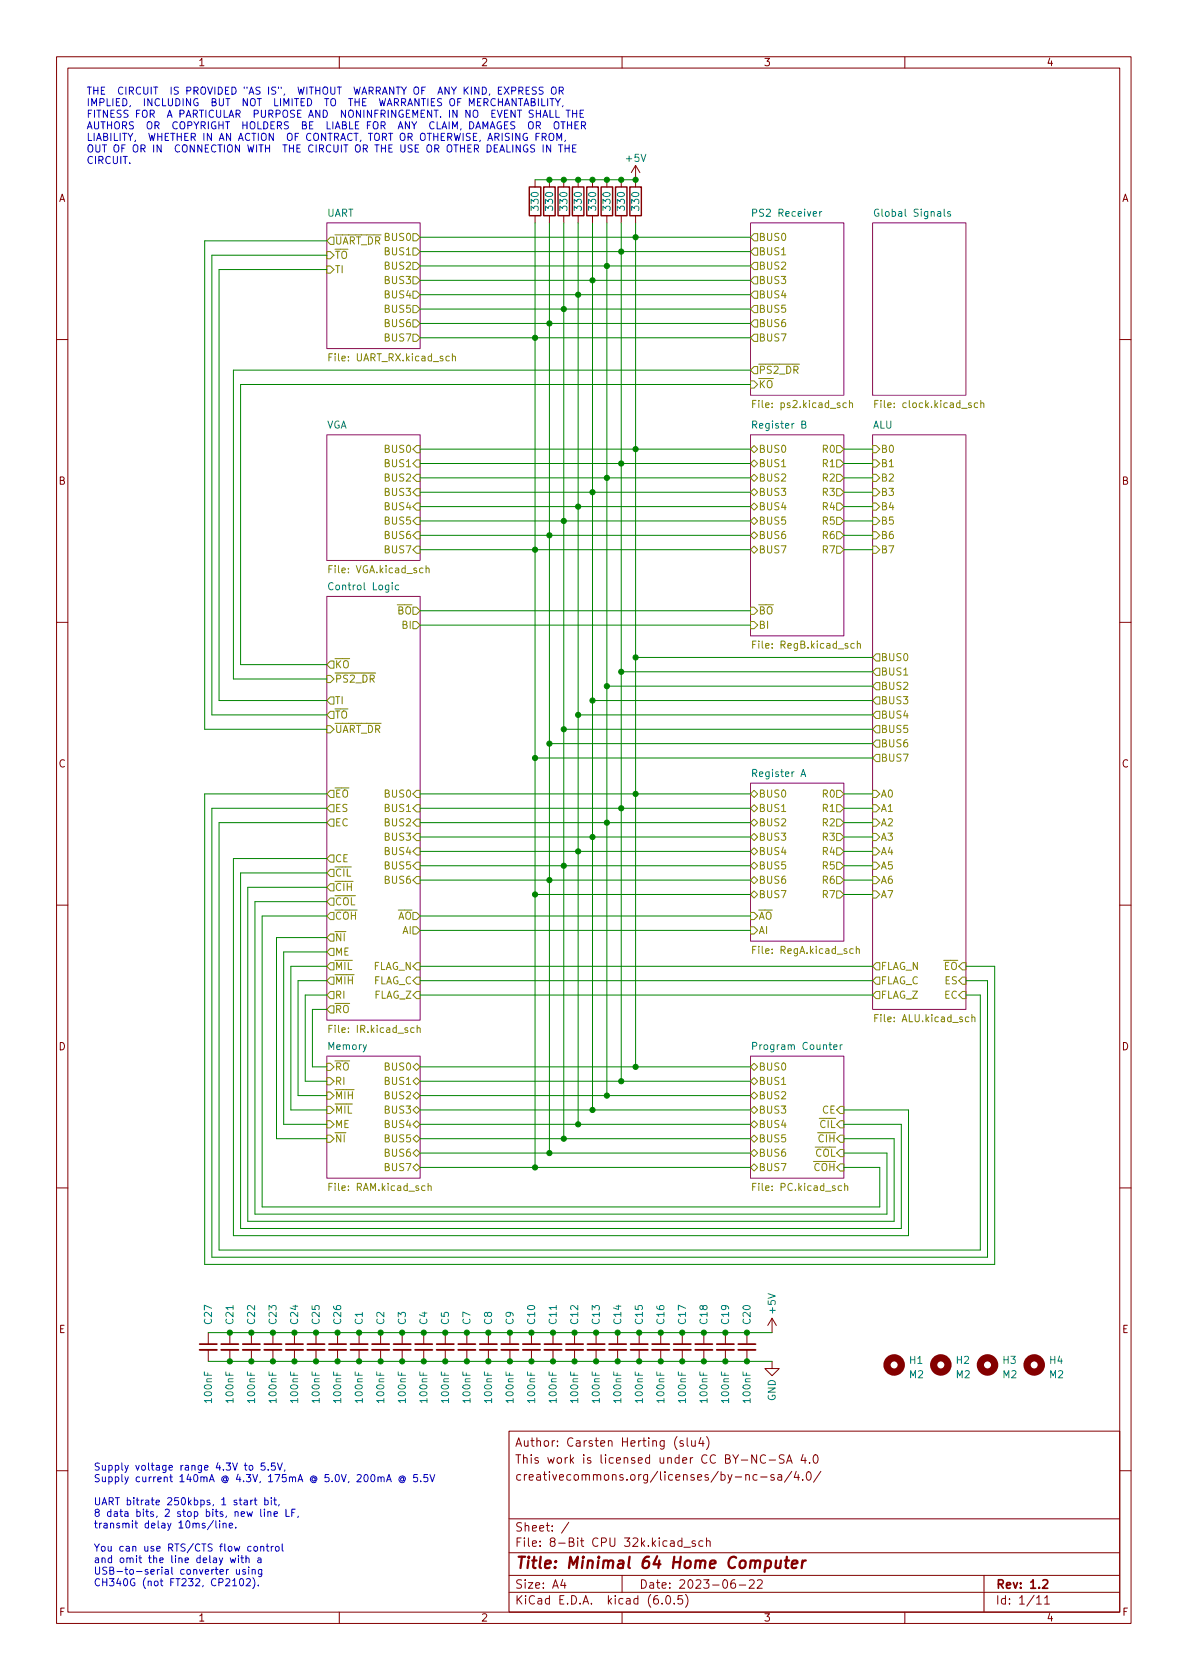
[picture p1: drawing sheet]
<svg xmlns="http://www.w3.org/2000/svg" width="210mm" height="297mm" viewBox="0 0 210 297" stroke-linecap="round" stroke-linejoin="round" font-family="sans-serif">
<defs><g id="words">
<text font-size="2.8" fill="#840000" x="91" y="277.3">Title: Minimal 64 Home Computer</text>
<g font-size="2.1" fill="#840000">
<text x="91" y="255.8">Author: Carsten Herting (slu4)</text>
<text x="91" y="261.8">creativecommons.org/licenses/by-nc-sa/4.0/</text>
<text x="91" y="258.8">This work is licensed under CC BY-NC-SA 4.0</text>
<text x="91" y="273.5">File: 8-Bit CPU 32k.kicad_sch</text>
<text x="91" y="270.8">Sheet: /</text>
<text x="91" y="280.9">Size: A4</text>
<text x="113" y="280.9">Date: 2023-06-22</text>
<text x="176" y="280.9">Rev: 1.2</text>
<text x="91" y="283.7">KiCad E.D.A. kicad (6.0.5)</text>
<text x="176" y="283.7">Id: 1/11</text>
</g>
<g font-size="1.8" fill="#840000">
<text x="35" y="11.7">1</text>
<text x="85" y="11.7">2</text>
<text x="135" y="11.7">3</text>
<text x="185" y="11.7">4</text>
<text x="10.3" y="35.7">A</text>
<text x="198.4" y="35.7">A</text>
<text x="10.3" y="85.7">B</text>
<text x="198.4" y="85.7">B</text>
<text x="10.3" y="135.7">C</text>
<text x="198.4" y="135.7">C</text>
<text x="10.3" y="185.7">D</text>
<text x="198.4" y="185.7">D</text>
<text x="10.4" y="235.7">E</text>
<text x="198.4" y="235.7">E</text>
<text x="10.4" y="285.7">F</text>
<text x="35" y="286.7">1</text>
<text x="85" y="286.7">2</text>
<text x="135" y="286.7">3</text>
<text x="185" y="286.7">4</text>
<text x="198.5" y="285.7">F</text>
</g>
<g font-size="1.8" fill="#0000c2">
<text x="15.2" y="16.7">THE CIRCUIT IS PROVIDED &quot;AS IS&quot;, WITHOUT WARRANTY OF ANY KIND, EXPRESS OR</text>
<text x="15.2" y="18.8">IMPLIED, INCLUDING BUT NOT LIMITED TO THE WARRANTIES OF MERCHANTABILITY,</text>
<text x="15.2" y="20.8">FITNESS FOR A PARTICULAR PURPOSE AND NONINFRINGEMENT. IN NO EVENT SHALL THE</text>
<text x="15.2" y="22.9">AUTHORS OR COPYRIGHT HOLDERS BE LIABLE FOR ANY CLAIM, DAMAGES OR OTHER</text>
<text x="15.2" y="24.9">LIABILITY, WHETHER IN AN ACTION OF CONTRACT, TORT OR OTHERWISE, ARISING FROM,</text>
<text x="15.2" y="26.9">OUT OF OR IN CONNECTION WITH THE CIRCUIT OR THE USE OR OTHER DEALINGS IN THE</text>
<text x="15.2" y="29">CIRCUIT.</text>
<text x="16.5" y="260">Supply voltage range 4.3V to 5.5V,</text>
<text x="16.5" y="262">Supply current 140mA @ 4.3V, 175mA @ 5.0V, 200mA @ 5.5V</text>
<text x="16.5" y="266.1">UART bitrate 250kbps, 1 start bit,</text>
<text x="16.5" y="268.2">8 data bits, 2 stop bits, new line LF,</text>
<text x="16.5" y="270.2">transmit delay 10ms/line.</text>
<text x="16.5" y="274.3">You can use RTS/CTS flow control</text>
<text x="16.5" y="276.4">and omit the line delay with a</text>
<text x="16.5" y="278.4">USB-to-serial converter using</text>
<text x="16.5" y="280.4">CH340G (not FT232, CP2102).</text>
</g>
<g font-size="1.8" fill="#008484">
<text x="110.8" y="28.6">+5V</text>
<text x="57.7" y="38.3">UART</text>
<text x="95.2" y="37.1" transform="rotate(-90 95.2 37.1)">330</text>
<text x="97.8" y="37.1" transform="rotate(-90 97.8 37.1)">330</text>
<text x="100.3" y="37.1" transform="rotate(-90 100.3 37.1)">330</text>
<text x="102.9" y="37.1" transform="rotate(-90 102.9 37.1)">330</text>
<text x="105.4" y="37.1" transform="rotate(-90 105.4 37.1)">330</text>
<text x="107.9" y="37.1" transform="rotate(-90 107.9 37.1)">330</text>
<text x="110.5" y="37.1" transform="rotate(-90 110.5 37.1)">330</text>
<text x="113" y="37.1" transform="rotate(-90 113 37.1)">330</text>
<text x="133.5" y="38.3">PS2 Receiver</text>
<text x="155.2" y="38.3">Global Signals</text>
<text x="57.7" y="75.8">VGA</text>
<text x="133.4" y="75.8">Register B</text>
<text x="154.3" y="75.8">ALU</text>
<text x="58.6" y="104.3">Control Logic</text>
<text x="133.3" y="137.4">Register A</text>
<text x="58" y="185.6">Memory</text>
<text x="133.7" y="185.6">Program Counter</text>
<text x="137.2" y="232.1" transform="rotate(-90 137.2 232.1)">+5V</text>
<text x="37.5" y="234" transform="rotate(-90 37.5 234)">C27</text>
<text x="41.3" y="234" transform="rotate(-90 41.3 234)">C21</text>
<text x="45.1" y="234" transform="rotate(-90 45.1 234)">C22</text>
<text x="48.9" y="234" transform="rotate(-90 48.9 234)">C23</text>
<text x="52.7" y="234" transform="rotate(-90 52.7 234)">C24</text>
<text x="56.5" y="234" transform="rotate(-90 56.5 234)">C25</text>
<text x="60.3" y="234" transform="rotate(-90 60.3 234)">C26</text>
<text x="64.1" y="234.2" transform="rotate(-90 64.1 234.2)">C1</text>
<text x="67.9" y="234.2" transform="rotate(-90 67.9 234.2)">C2</text>
<text x="71.8" y="234.2" transform="rotate(-90 71.8 234.2)">C3</text>
<text x="75.6" y="234.2" transform="rotate(-90 75.6 234.2)">C4</text>
<text x="79.4" y="234.2" transform="rotate(-90 79.4 234.2)">C5</text>
<text x="83.2" y="234.2" transform="rotate(-90 83.2 234.2)">C7</text>
<text x="87" y="234.2" transform="rotate(-90 87 234.2)">C8</text>
<text x="90.8" y="234.2" transform="rotate(-90 90.8 234.2)">C9</text>
<text x="94.6" y="234" transform="rotate(-90 94.6 234)">C10</text>
<text x="98.4" y="234" transform="rotate(-90 98.4 234)">C11</text>
<text x="102.2" y="234" transform="rotate(-90 102.2 234)">C12</text>
<text x="106" y="234" transform="rotate(-90 106 234)">C13</text>
<text x="109.9" y="234" transform="rotate(-90 109.9 234)">C14</text>
<text x="113.7" y="234" transform="rotate(-90 113.7 234)">C15</text>
<text x="117.5" y="234" transform="rotate(-90 117.5 234)">C16</text>
<text x="121.3" y="234" transform="rotate(-90 121.3 234)">C17</text>
<text x="125.1" y="234" transform="rotate(-90 125.1 234)">C18</text>
<text x="128.9" y="234" transform="rotate(-90 128.9 234)">C19</text>
<text x="132.7" y="234" transform="rotate(-90 132.7 234)">C20</text>
<text x="160.8" y="243.7">M2</text>
<text x="160.9" y="241.1">H1</text>
<text x="169.1" y="243.7">M2</text>
<text x="169.1" y="241.1">H2</text>
<text x="177.3" y="243.7">M2</text>
<text x="177.4" y="241.1">H3</text>
<text x="185.6" y="243.7">M2</text>
<text x="185.6" y="241.1">H4</text>
<text x="37.5" y="247.9" transform="rotate(-90 37.5 247.9)">100nF</text>
<text x="41.3" y="247.9" transform="rotate(-90 41.3 247.9)">100nF</text>
<text x="45.1" y="247.9" transform="rotate(-90 45.1 247.9)">100nF</text>
<text x="48.9" y="247.9" transform="rotate(-90 48.9 247.9)">100nF</text>
<text x="52.7" y="247.9" transform="rotate(-90 52.7 247.9)">100nF</text>
<text x="56.5" y="247.9" transform="rotate(-90 56.5 247.9)">100nF</text>
<text x="60.3" y="247.9" transform="rotate(-90 60.3 247.9)">100nF</text>
<text x="64.1" y="247.9" transform="rotate(-90 64.1 247.9)">100nF</text>
<text x="67.9" y="247.9" transform="rotate(-90 67.9 247.9)">100nF</text>
<text x="71.8" y="247.9" transform="rotate(-90 71.8 247.9)">100nF</text>
<text x="75.6" y="247.9" transform="rotate(-90 75.6 247.9)">100nF</text>
<text x="79.4" y="247.9" transform="rotate(-90 79.4 247.9)">100nF</text>
<text x="83.2" y="247.9" transform="rotate(-90 83.2 247.9)">100nF</text>
<text x="87" y="247.9" transform="rotate(-90 87 247.9)">100nF</text>
<text x="90.8" y="247.9" transform="rotate(-90 90.8 247.9)">100nF</text>
<text x="94.6" y="247.9" transform="rotate(-90 94.6 247.9)">100nF</text>
<text x="98.4" y="247.9" transform="rotate(-90 98.4 247.9)">100nF</text>
<text x="102.2" y="247.9" transform="rotate(-90 102.2 247.9)">100nF</text>
<text x="106" y="247.9" transform="rotate(-90 106 247.9)">100nF</text>
<text x="109.9" y="247.9" transform="rotate(-90 109.9 247.9)">100nF</text>
<text x="113.7" y="247.9" transform="rotate(-90 113.7 247.9)">100nF</text>
<text x="117.5" y="247.9" transform="rotate(-90 117.5 247.9)">100nF</text>
<text x="121.3" y="247.9" transform="rotate(-90 121.3 247.9)">100nF</text>
<text x="125.1" y="247.9" transform="rotate(-90 125.1 247.9)">100nF</text>
<text x="128.9" y="247.9" transform="rotate(-90 128.9 247.9)">100nF</text>
<text x="132.7" y="247.9" transform="rotate(-90 132.7 247.9)">100nF</text>
<text x="137.2" y="247.7" transform="rotate(-90 137.2 247.7)">GND</text>
</g>
<g font-size="1.8" fill="#848400">
<text x="59.2" y="45.8">~{TO}</text>
<text x="59.2" y="43.2">~{UART_DR}</text>
<text x="68.2" y="42.6">BUS0</text>
<text x="68.2" y="45.1">BUS1</text>
<text x="68.2" y="47.7">BUS2</text>
<text x="134.1" y="42.6">BUS0</text>
<text x="134.1" y="45.1">BUS1</text>
<text x="134.1" y="47.7">BUS2</text>
<text x="59.2" y="48.3">TI</text>
<text x="68.2" y="50.2">BUS3</text>
<text x="68.2" y="52.7">BUS4</text>
<text x="134.1" y="50.2">BUS3</text>
<text x="134.1" y="52.7">BUS4</text>
<text x="68.2" y="55.3">BUS5</text>
<text x="68.2" y="57.8">BUS6</text>
<text x="134.1" y="55.3">BUS5</text>
<text x="134.1" y="57.8">BUS6</text>
<text x="58.6" y="63.9">File: UART_RX.kicad_sch</text>
<text x="68.2" y="60.4">BUS7</text>
<text x="134.1" y="60.4">BUS7</text>
<text x="134.1" y="68.6">~{KO}</text>
<text x="134.1" y="66.1">~{PS2_DR}</text>
<text x="133.8" y="72.1">File: ps2.kicad_sch</text>
<text x="155.5" y="72.1">File: clock.kicad_sch</text>
<text x="68.2" y="80">BUS0</text>
<text x="68.2" y="82.6">BUS1</text>
<text x="134.1" y="80">BUS0</text>
<text x="134.1" y="82.6">BUS1</text>
<text x="145.6" y="80">R0</text>
<text x="145.6" y="82.6">R1</text>
<text x="155.7" y="80">B0</text>
<text x="155.7" y="82.6">B1</text>
<text x="68.2" y="85.1">BUS2</text>
<text x="68.2" y="87.7">BUS3</text>
<text x="134.1" y="85.1">BUS2</text>
<text x="134.1" y="87.7">BUS3</text>
<text x="145.6" y="85.1">R2</text>
<text x="145.6" y="87.7">R3</text>
<text x="155.7" y="85.1">B2</text>
<text x="155.7" y="87.7">B3</text>
<text x="68.2" y="90.2">BUS4</text>
<text x="68.2" y="92.7">BUS5</text>
<text x="68.2" y="95.3">BUS6</text>
<text x="134.1" y="90.2">BUS4</text>
<text x="134.1" y="92.7">BUS5</text>
<text x="134.1" y="95.3">BUS6</text>
<text x="145.6" y="90.2">R4</text>
<text x="145.6" y="92.7">R5</text>
<text x="145.6" y="95.3">R6</text>
<text x="155.7" y="90.2">B4</text>
<text x="155.7" y="92.7">B5</text>
<text x="155.7" y="95.3">B6</text>
<text x="58.5" y="101.3">File: VGA.kicad_sch</text>
<text x="68.2" y="97.8">BUS7</text>
<text x="134.1" y="97.8">BUS7</text>
<text x="145.6" y="97.8">R7</text>
<text x="155.7" y="97.8">B7</text>
<text x="68.9" y="108.6">~{BO}</text>
<text x="71.2" y="111.2">BI</text>
<text x="134.1" y="111.2">BI</text>
<text x="134.1" y="108.6">~{BO}</text>
<text x="59.2" y="118.1">~{KO}</text>
<text x="133.7" y="114.7">File: RegB.kicad_sch</text>
<text x="155.7" y="116.9">BUS0</text>
<text x="155.7" y="119.4">BUS1</text>
<text x="59.2" y="124.5">TI</text>
<text x="59.2" y="120.7">~{PS2_DR}</text>
<text x="155.7" y="122">BUS2</text>
<text x="155.7" y="124.5">BUS3</text>
<text x="59.2" y="127">~{TO}</text>
<text x="59.2" y="129.6">~{UART_DR}</text>
<text x="155.7" y="127">BUS4</text>
<text x="155.7" y="129.6">BUS5</text>
<text x="155.7" y="132.1">BUS6</text>
<text x="155.7" y="134.7">BUS7</text>
<text x="59.2" y="141">~{EO}</text>
<text x="59.2" y="143.5">ES</text>
<text x="68.2" y="141">BUS0</text>
<text x="68.2" y="143.5">BUS1</text>
<text x="134.1" y="141">BUS0</text>
<text x="134.1" y="143.5">BUS1</text>
<text x="145.6" y="141">R0</text>
<text x="145.6" y="143.5">R1</text>
<text x="155.7" y="141">A0</text>
<text x="155.7" y="143.5">A1</text>
<text x="59.2" y="146.1">EC</text>
<text x="68.2" y="146.1">BUS2</text>
<text x="68.2" y="148.6">BUS3</text>
<text x="134.1" y="146.1">BUS2</text>
<text x="134.1" y="148.6">BUS3</text>
<text x="145.6" y="146.1">R2</text>
<text x="145.6" y="148.6">R3</text>
<text x="155.7" y="146.1">A2</text>
<text x="155.7" y="148.6">A3</text>
<text x="59.2" y="155">~{CIL}</text>
<text x="59.2" y="152.4">CE</text>
<text x="68.2" y="151.2">BUS4</text>
<text x="68.2" y="153.7">BUS5</text>
<text x="134.1" y="151.2">BUS4</text>
<text x="134.1" y="153.7">BUS5</text>
<text x="145.6" y="151.2">R4</text>
<text x="145.6" y="153.7">R5</text>
<text x="155.7" y="151.2">A4</text>
<text x="155.7" y="153.7">A5</text>
<text x="59.2" y="160.1">~{COL}</text>
<text x="59.2" y="157.5">~{CIH}</text>
<text x="68.2" y="156.2">BUS6</text>
<text x="134.1" y="156.2">BUS6</text>
<text x="134.1" y="158.8">BUS7</text>
<text x="145.6" y="156.2">R6</text>
<text x="145.6" y="158.8">R7</text>
<text x="155.7" y="156.2">A6</text>
<text x="155.7" y="158.8">A7</text>
<text x="59.2" y="166.4">~{NI}</text>
<text x="59.2" y="162.6">~{COH}</text>
<text x="68.9" y="162.6">~{AO}</text>
<text x="71.2" y="165.1">AI</text>
<text x="134.1" y="165.1">AI</text>
<text x="134.1" y="162.6">~{AO}</text>
<text x="59.2" y="171.5">~{MIL}</text>
<text x="59.2" y="168.9">ME</text>
<text x="65.8" y="171.5">FLAG_N</text>
<text x="133.6" y="168.6">File: RegA.kicad_sch</text>
<text x="155.7" y="171.5">FLAG_N</text>
<text x="165.5" y="171.5">~{EO}</text>
<text x="59.2" y="179.1">~{RO}</text>
<text x="59.2" y="174">~{MIH} FLAG_C</text>
<text x="59.2" y="176.6">RI</text>
<text x="66" y="176.6">FLAG_Z</text>
<text x="155.7" y="174">FLAG_C</text>
<text x="155.7" y="176.6">FLAG_Z</text>
<text x="167" y="176.6">EC</text>
<text x="167.1" y="174">ES</text>
<text x="58.8" y="182.6">File: IR.kicad_sch</text>
<text x="155.1" y="180.7">File: ALU.kicad_sch</text>
<text x="59.2" y="189.3">~{RO}</text>
<text x="59.2" y="191.8">RI</text>
<text x="68.2" y="189.3">BUS0</text>
<text x="68.2" y="191.8">BUS1</text>
<text x="134.1" y="189.3">BUS0</text>
<text x="134.1" y="191.8">BUS1</text>
<text x="59.2" y="194.3">~{MIH}</text>
<text x="59.2" y="196.9">~{MIL}</text>
<text x="68.2" y="194.3">BUS2</text>
<text x="68.2" y="196.9">BUS3</text>
<text x="134.1" y="194.3">BUS2</text>
<text x="134.1" y="196.9">BUS3</text>
<text x="145.4" y="196.9">CE</text>
<text x="59.2" y="199.4">ME</text>
<text x="59.2" y="202">~{NI}</text>
<text x="68.2" y="199.4">BUS4</text>
<text x="68.2" y="202">BUS5</text>
<text x="134.1" y="199.4">BUS4</text>
<text x="134.1" y="202">BUS5</text>
<text x="143.4" y="202">~{CIH}</text>
<text x="143.6" y="199.4">~{CIL}</text>
<text x="68.2" y="204.5">BUS6</text>
<text x="68.2" y="207">BUS7</text>
<text x="134.1" y="204.5">BUS6</text>
<text x="134.1" y="207">BUS7</text>
<text x="142.5" y="207">~{COH}</text>
<text x="142.7" y="204.5">~{COL}</text>
<text x="58.6" y="210.6">File: RAM.kicad_sch</text>
<text x="133.7" y="210.6">File: PC.kicad_sch</text>
</g>
</g></defs>
<g fill="none" stroke="#840000" stroke-width=".18">
<path d="M10 10h190v277h-190zM12 12h186v273h-186zM60 10v2M110 10v2M160 10v2M94.6 31.8v1.3M94.6 38.1v1.3M97.2 31.8v1.3M97.2 38.1v1.3M99.7 31.8v1.3M99.7 38.1v1.3M102.2 31.8v1.3"/>
<path d="M102.2 38.1v1.3M104.8 31.8v1.3M104.8 38.1v1.3M107.3 31.8v1.3M107.3 38.1v1.3M109.9 31.8v1.3M109.9 38.1v1.3M112.4 29.2v3.9M112.4 38.1v1.3M112.4 29.2l.8 1.3M112.4 29.2l-.8 1.3M10 60h2"/>
<path d="M198 60h2M10 110h2M198 110h2M10 160h2M198 160h2M10 210h2M198 210h2M36.8 235.6v2.1M36.8 238.7v2M40.6 235.6v2.1M40.6 238.7v2M44.4 235.6v2.1"/>
<path d="M44.4 238.7v2M48.3 235.6v2.1M48.3 238.7v2M52.1 235.6v2.1M52.1 238.7v2M55.9 235.6v2.1M55.9 238.7v2M59.7 235.6v2.1M59.7 238.7v2M63.5 235.6v2.1M63.5 238.7v2M67.3 235.6v2.1"/>
<path d="M67.3 238.7v2M71.1 235.6v2.1M71.1 238.7v2M74.9 235.6v2.1M74.9 238.7v2M78.7 235.6v2.1M78.7 238.7v2M82.5 235.6v2.1M82.5 238.7v2M86.4 235.6v2.1M86.4 238.7v2M90.2 235.6v2.1"/>
<path d="M90.2 238.7v2M94 235.6v2.1M94 238.7v2M97.8 235.6v2.1M97.8 238.7v2M101.6 235.6v2.1M101.6 238.7v2M105.4 235.6v2.1M105.4 238.7v2M109.2 235.6v2.1M109.2 238.7v2M113 235.6v2.1"/>
<path d="M113 238.7v2M116.8 235.6v2.1M116.8 238.7v2M120.6 235.6v2.1M120.6 238.7v2M124.5 235.6v2.1M124.5 238.7v2M128.3 235.6v2.1M128.3 238.7v2M132.1 235.6v2.1M132.1 238.7v2M136.5 233.1l.8 1.3"/>
<path d="M136.5 233.1v2.5M136.5 233.1l-.7 1.3M90 253h108v32h-108zM119.7 254a1.72 1.72 0 0 0 0 2.3M120.8 254.8l-.4-.1-.2 .2 .1 .2 .5 .2v.3h-.6M121.5 254.2v1.3l.2 .2M122.3 254.7l.1 .9 .3 .1 .2-.1M122.9 254.7v1M123.9 254.1l-.3 1.1h.9M124.3 254.7v1M124.9 254a1.72 1.72 0 0 1 0 2.3M135.4 257.4a.6 .6 0 0 0-.8 0 .6 .6 0 0 0-.2 .7 .56 .56 0 0 0 .3 .5 .56 .56 0 0 0 .7 0"/>
<path d="M136 258.1h1.2M136.5 240.7v1.3h1.3l-1.3 1.2-1.2-1.2h1.2M138.7 257.3l-.6-.1-.3 .3 .1 .4 .7 .2v.5l-.2 .1-.6-.1M139.1 258.7l.5-1.5 .5 1.5M139.2 258.3h.7M142 257.1l-.3 1.1h.9M142.4 257.7v1M143.2 258.6v.1M143.9 257.4l.3-.2a.81 .81 0 0 1 .5 .6 .81 .81 0 0 1-.3 .8l-.1 .1a.81 .81 0 0 1-.4-1.3zM10 260h2M90 278.5h108M90 274.5h108"/>
<path d="M90 268.5h108M99.5 279.2l-.3 1.1h.9M99.9 279.8v1M100.6 269.1l-1.3 2M110 278.5v3M120.6 272.5l-.4-.1-.3 .3v.4l.1 .2h.6M120.6 271.9v1.5M120.9 273.6h1.2M122.9 272.5l-.3-.1-.2 .2v.2l.5 .2v.3h-.5M124.3 272.5l-.4-.1-.3 .3v.4l.1 .2h.6M124.9 272.6l.3-.2 .3 .1 .1 .9M124.9 271.9v1.5"/>
<path d="M129.9 279.3a.59 .59 0 0 0-.7 .7v.5l.2 .2 .4 .1 .2-.1 .1-.5-.2-.2-.4-.1-.3 .3M132.5 279.5l.6-.2 .2 .2 .1 .2-1 1.1h1M133.9 260.8l-.5-.1-.2 .3v.4l.1 .2h.6M133.9 279.5l.6-.2 .2 .2 .1 .2-.9 1.1h.9M134.5 261.1h1.2M136.9 260.8l-.4-.1-.2 .2 .1 .2 .5 .2v.3h-.6M137.6 260.8h.6v.9M138.2 261.1h-.5a.29 .29 0 0 0-.2 .3 .29 .29 0 0 0 .2 .3l.5-.1M140 260.1l-1.3 2M140.8 260.1l-.4 1.1h1M141.2 260.7v1M141.9 261.6v.1"/>
<path d="M142.7 260.4l.2-.2a.81 .81 0 0 1 .6 .6 .81 .81 0 0 1-.3 .8l-.1 .1a.81 .81 0 0 1-.4-1.3zM145.2 260.1l-1.3 2M174 278.5v6.5M198 260h2M60 285v2M90 281.5h108M110 285v2M117.1 283.5v.1M117.9 282.2l.2-.1a.81 .81 0 0 1 .6 .6 .81 .81 0 0 1-.3 .8l-.2 .1a.81 .81 0 0 1-.6-.6 .81 .81 0 0 1 .3-.8zM119.2 283.5v.1M120.7 282.1h-.8v.7l.2-.1 .5 .1 .1 .2v.5l-.3 .1-.5-.1M121.2 281.9a1.72 1.72 0 0 1 0 2.3"/>
<path d="M130.7 280.2h1.2M160 285v2M183.3 282.5l.4-.4v1.5M183.3 283.6h.9M184.7 282.5l.5-.4v1.5M184.7 283.6h.9"/>
</g>
<g fill="none" stroke="#840000" stroke-width=".3">
<path d="M35.3 237.7h3.1M39.1 237.7h3.1M42.9 237.7h3.1M46.7 237.7h3.1M50.5 237.7h3.1M54.4 237.7h3M58.2 237.7h3M62 237.7h3M65.8 237.7h3M69.6 237.7h3M73.4 237.7h3.1M77.2 237.7h3.1"/>
<path d="M81 237.7h3.1M84.8 237.7h3.1M88.6 237.7h3.1M92.5 237.7h3M96.3 237.7h3M100.1 237.7h3M103.9 237.7h3M107.7 237.7h3M111.5 237.7h3.1M115.3 237.7h3.1M119.1 237.7h3.1M122.9 237.7h3.1"/>
<path d="M126.7 237.7h3.1M130.6 237.7h3M184.4 279.5l.6-.2 .2 .2 .1 .2-1 1.1h1"/>
</g>
<path d="M137.3 275.9l-.1 1.2a.57 .57 0 0 0 .8 0M138.1 275.9l-.2 1.3M138.8 275.9h.7M139.1 275.2l-.2 1.8 .1 .1 .4 .1M140 276.6l1-.2v-.4l-.2-.1-.6 .1-.2 1 .2 .2 .6-.1M141.9 275.9l-.1 1.3M142.5 275.9l-.4 .1-.2 .3" fill="none" stroke="#840000" stroke-width=".4"/>
<g fill="#fff" stroke="#fff" stroke-width=".18">
<path d="M132.7 138.5h16.5v27.9h-16.5z"/>
<path d="M132.7 186.7h16.5v21.6h-16.5z"/>
<path d="M57.8 105.4h16.5v75h-16.5z"/>
<path d="M57.8 186.7h16.5v21.6h-16.5z"/>
<path d="M154.3 76.9h16.5v101.6h-16.5z"/>
<path d="M132.7 76.9h16.5v35.5h-16.5z"/>
<path d="M57.8 76.9h16.5v22.2h-16.5z"/>
<path d="M132.7 39.4h16.5v30.5h-16.5z"/>
<path d="M154.3 39.4h16.5v30.5h-16.5z"/>
<path d="M57.8 39.4h16.5v22.2h-16.5z"/>
</g>
<path d="M57.8 39.4h16.5v22.2h-16.5zM132.7 39.4h16.5v30.5h-16.5zM154.3 39.4h16.5v30.5h-16.5zM57.8 76.9h16.5v22.2h-16.5zM132.7 76.9h16.5v35.5h-16.5zM154.3 76.9h16.5v101.6h-16.5zM57.8 105.4h16.5v75h-16.5zM132.7 138.5h16.5v27.9h-16.5zM57.8 186.7h16.5v21.6h-16.5zM132.7 186.7h16.5v21.6h-16.5z" fill="none" stroke="#840084" stroke-width=".18"/>
<g fill="none" stroke="#848400" stroke-width=".18">
<path d="M57.8 44.5h.6l.7 .6-.7 .7h-.6zM57.8 47h.6l.7 .7-.7 .6h-.6zM58.4 41.9h.7v1.3h-.7l-.6-.6zM73 41.3h.7l.6 .6-.6 .7h-.7zM73 43.9h.7l.6 .6-.6 .6h-.7zM73 46.4h.7l.6 .6-.6 .7h-.7zM73 48.9h.7l.6 .7-.6 .6h-.7zM73 51.5h.7l.6 .6-.6 .6h-.7zM73 54h.7l.6 .6-.6 .7h-.7zM73 56.6h.7l.6 .6-.6 .6h-.7zM73 59.1h.7l.6 .6-.6 .7h-.7zM133.3 41.3h.7v1.3h-.7l-.6-.7z"/>
<path d="M133.3 43.9h.7v1.2h-.7l-.6-.6zM133.3 48.9h.7v1.3h-.7l-.6-.6zM133.3 51.5h.7v1.2h-.7l-.6-.6zM133.3 46.4h.7v1.3h-.7l-.6-.7zM133.3 54h.7v1.3h-.7l-.6-.7zM133.3 56.6h.7v1.2h-.7l-.6-.6zM133.3 59.1h.7v1.3h-.7l-.6-.7zM73.7 78.8h.6v1.2h-.6l-.7-.6zM80 63.1l.2-.1h.3v.8M80 62.5v1.3M132.7 79.4l.6-.6 .7 .6-.7 .6zM132.7 67.3h.6l.7 .7-.7 .6h-.6z"/>
<path d="M133.1 71.4h.4M133.3 64.8h.7v1.3h-.7l-.6-.7zM133.7 70.8h-.6v1.3M148 78.8h.6l.6 .6-.6 .6h-.6zM149.7 71.3l-.4-.1-.2 .3 .1 .5h.5M150.2 71.3l.2-.1 .3 .1 .1 .8M150.2 70.8v1.3M154.3 78.8h.6l.7 .6-.7 .6h-.6zM154.7 71.4h.4M155.3 70.8h-.6v1.3M172.9 71.3l-.4-.1-.2 .3 .1 .5h.5M173.4 71.3l.2-.1 .3 .1 .1 .8"/>
<path d="M173.4 70.8v1.3M73 82l.7-.7h.6v1.3h-.6zM73 94.7l.7-.7h.6v1.3h-.6zM73.7 83.9h.6v1.2h-.6l-.7-.6zM73.7 86.4h.6v1.3h-.6l-.7-.7zM73.7 88.9h.6v1.3h-.6l-.7-.6zM73.7 91.5h.6v1.2h-.6l-.7-.6zM73.7 96.6h.6v1.2h-.6l-.7-.6zM132.7 82l.6-.7 .7 .7-.7 .6zM132.7 84.5l.6-.6 .7 .6-.7 .6zM132.7 92.1l.6-.6 .7 .6-.7 .6zM132.7 94.7l.6-.7 .7 .7-.7 .6z"/>
<path d="M132.7 97.2l.6-.6 .7 .6-.7 .6zM133.3 86.4l.7 .6-.7 .7-.6-.7zM133.3 88.9l.7 .7-.7 .6-.6-.6zM148 81.3h.6l.6 .7-.6 .6h-.6zM148 83.9h.6l.6 .6-.6 .6h-.6zM148 86.4h.6l.6 .6-.6 .7h-.6zM148 88.9h.6l.6 .7-.6 .6h-.6zM148 91.5h.6l.6 .6-.6 .6h-.6zM148 94h.6l.6 .7-.6 .6h-.6zM148 96.6h.6l.6 .6-.6 .6h-.6zM154.3 81.3h.6l.7 .7-.7 .6h-.6zM154.3 83.9h.6l.7 .6-.7 .6h-.6z"/>
<path d="M154.3 86.4h.6l.7 .6-.7 .7h-.6zM154.3 88.9h.6l.7 .7-.7 .6h-.6zM154.3 91.5h.6l.7 .6-.7 .6h-.6zM154.3 94h.6l.7 .7-.7 .6h-.6zM154.3 96.6h.6l.7 .6-.7 .6h-.6zM57.8 119.4h.6l.7 .7-.7 .6h-.6zM58.4 116.9h.7v1.2h-.7l-.6-.6zM73 109.9h.7l.6 .6-.6 .7h-.7zM73 107.4h.7l.6 .6-.6 .6h-.7zM75.3 100.6l.2-.2 .3 .1 .1 .8M75.3 100v1.3M132.7 109.9h.6l.7 .6-.7 .7h-.6z"/>
<path d="M132.7 107.4h.6l.7 .6-.7 .6h-.6zM133.1 113.9h.4M133.7 113.3h-.6v1.3M151.1 113.8h-.4l-.2 .2 .1 .6h.5M151.6 113.9l.2-.1h.3v.8M151.6 113.3v1.3M154.9 115.6h.7v1.3h-.7l-.6-.7zM154.9 118.1h.7v1.3h-.7l-.6-.6zM57.8 128.3h.6l.7 .6-.7 .7h-.6zM58.4 139.7h.7v1.3h-.7l-.6-.6zM58.4 123.2h.7v1.3h-.7l-.6-.6zM58.4 125.8h.7v1.2h-.7l-.6-.6z"/>
<path d="M148 139.7h.6l.6 .7-.6 .6h-.6zM154.3 139.7h.6l.7 .7-.7 .6h-.6zM154.9 120.7h.7v1.3h-.7l-.6-.7zM154.9 123.2h.7v1.3h-.7l-.6-.6zM154.9 125.8h.7v1.2h-.7l-.6-.6zM154.9 128.3h.7v1.3h-.7l-.6-.7zM154.9 130.8h.7v1.3h-.7l-.6-.6zM154.9 133.4h.7v1.3h-.7l-.6-.7zM58.4 142.3h.7v1.2h-.7l-.6-.6zM58.4 144.8h.7v1.3h-.7l-.6-.6zM58.4 153.7h.7v1.3h-.7l-.6-.7zM58.4 158.8h.7v1.3h-.7l-.6-.7z"/>
<path d="M58.4 156.2h.7v1.3h-.7l-.6-.6zM58.4 151.2h.7v1.2h-.7l-.6-.6zM73 140.4l.7-.7h.6v1.3h-.6zM73 145.5l.7-.7h.6v1.3h-.6zM73 153.1l.7-.7h.6v1.3h-.6zM73.7 142.3h.6v1.2h-.6l-.7-.6zM73.7 147.4h.6v1.2h-.6l-.7-.6zM73.7 149.9h.6v1.3h-.6l-.7-.7zM73.7 155h.6v1.2h-.6l-.7-.6zM132.7 140.4l.6-.7 .7 .7-.7 .6zM132.7 142.9l.6-.6 .7 .6-.7 .6zM132.7 145.5l.6-.7 .7 .7-.7 .6z"/>
<path d="M132.7 148l.6-.6 .7 .6-.7 .6zM132.7 150.5l.6-.6 .7 .6-.7 .7zM132.7 153.1l.6-.7 .7 .7-.7 .6zM132.7 155.6l.6-.6 .7 .6-.7 .6zM132.7 158.2l.6-.7 .7 .7-.7 .6zM148 142.3h.6l.6 .6-.6 .6h-.6zM148 144.8h.6l.6 .7-.6 .6h-.6zM148 147.4h.6l.6 .6-.6 .6h-.6zM148 149.9h.6l.6 .6-.6 .7h-.6zM148 152.4h.6l.6 .7-.6 .6h-.6zM148 155h.6l.6 .6-.6 .6h-.6zM148 157.5h.6l.6 .7-.6 .6h-.6z"/>
<path d="M154.3 142.3h.6l.7 .6-.7 .6h-.6zM154.3 144.8h.6l.7 .7-.7 .6h-.6zM154.3 147.4h.6l.7 .6-.7 .6h-.6zM154.3 149.9h.6l.7 .6-.7 .7h-.6zM154.3 152.4h.6l.7 .7-.7 .6h-.6zM154.3 155h.6l.7 .6-.7 .6h-.6zM154.3 157.5h.6l.7 .7-.7 .6h-.6zM58.4 177.8h.7v1.3h-.7l-.6-.6zM58.4 165.1h.7v1.3h-.7l-.6-.6zM58.4 170.2h.7v1.3h-.7l-.6-.6zM58.4 172.8h.7v1.2h-.7l-.6-.6zM58.4 161.3h.7v1.3h-.7l-.6-.6z"/>
<path d="M58.4 175.3h.7v1.3h-.7l-.6-.7zM58.4 167.7h.7v1.2h-.7l-.6-.6zM73 163.9h.7l.6 .6-.6 .6h-.7zM73 161.3h.7l.6 .7-.6 .6h-.7zM73 173.4l.7-.6h.6v1.2h-.6zM73 170.9l.7-.7h.6v1.3h-.6zM73 175.9l.7-.6h.6v1.3h-.6zM132.7 163.9h.6l.7 .6-.7 .6h-.6zM132.7 161.3h.6l.7 .7-.7 .6h-.6zM133.1 167.9h.4M133.7 167.3h-.6v1.3M150.9 167.8l-.4-.1-.2 .3 .1 .5h.5"/>
<path d="M151.4 167.9l.2-.2 .3 .1 .1 .8M151.4 167.3v1.3M154.9 172.8h.7v1.2h-.7l-.6-.6zM154.9 175.3h.7v1.3h-.7l-.6-.7zM154.9 170.2h.7v1.3h-.7l-.6-.6zM170.2 172.8h.6v1.2h-.6l-.7-.6zM170.2 175.3h.6v1.3h-.6l-.7-.7zM171.3 179.9l-.3-.1-.3 .2 .1 .6h.5M171.9 179.9l.1-.1 .3 .1 .1 .8M171.9 179.4v1.3M57.8 188h.6l.7 .6-.7 .7h-.6zM57.8 198.2h.6l.7 .6-.7 .6h-.6z"/>
<path d="M57.8 193.1h.6l.7 .6-.7 .6h-.6zM57.8 195.6h.6l.7 .7-.7 .6h-.6zM57.8 190.5h.6l.7 .7-.7 .6h-.6zM58.2 181.9h.4M58.8 181.3h-.6v1.3M73 188.6l.7-.6 .6 .6-.6 .7zM73 191.2l.7-.7 .6 .7-.6 .6zM73 193.7l.7-.6 .6 .6-.6 .6zM73 198.8l.7-.6 .6 .6-.6 .6zM73.7 195.6l.6 .7-.6 .6-.7-.6zM73.8 181.8l.2-.1 .3 .1v.8M73.8 181.3v1.3"/>
<path d="M132.7 188.6l.6-.6 .7 .6-.7 .7zM132.7 191.2l.6-.7 .7 .7-.7 .6zM132.7 193.7l.6-.6 .7 .6-.7 .6zM132.7 196.3l.6-.7 .7 .7-.7 .6zM132.7 198.8l.6-.6 .7 .6-.7 .6zM148.6 195.6h.6v1.3h-.6l-.6-.6zM148.6 198.2h.6v1.2h-.6l-.6-.6zM57.8 200.7h.6l.7 .6-.7 .7h-.6zM73 201.3l.7-.6 .6 .6-.6 .7zM73 203.9l.7-.7 .6 .7-.6 .6zM73 206.4l.7-.6 .6 .6-.6 .6zM75.7 209.8l.2-.1h.3v.8"/>
<path d="M75.7 209.2v1.3M132.7 201.3l.6-.6 .7 .6-.7 .7zM132.7 203.9l.6-.7 .7 .7-.7 .6zM133.1 209.8h.4M133.3 205.8l.7 .6-.7 .6-.6-.6zM133.7 209.2h-.6v1.3M148.6 203.2h.6v1.3h-.6l-.6-.6zM149.4 209.8l.1-.1h.3l.1 .8M149.4 209.2v1.3"/>
</g>
<path d="M144.9 37.4v.8M145.3 37.4l-.4 .2M155.4 37a.59 .59 0 0 0-.8 .6 .59 .59 0 0 0 .8 .6v-.5h-.2M168.1 37.5l-.4-.1-.1 .2v.2l.5 .1v.3h-.5M141.8 75h.5l.2-.2-.1-.2-.6-.2v1.3h.5l.2-.1v-.3l-.3-.3M70.5 103.5l-.4-.1-.2 .3 .1 .5h.5M141.6 137.3l.4-1.3 .5 1.3M141.7 136.9h.6M133.1 185l.6-.1 .1-.2v-.3l-.7-.1v1.3M147.4 185.1l.6-.1v-.2l-.4-.1-.2 .2 .1 .6h.5M148.6 184.7v.9M148.9 184.7l-.3 .3" fill="none" stroke="#008484" stroke-width=".18"/>
<g fill="none" stroke="#840000" stroke-width=".33">
<path d="M35.3 238.7h3.1M39.1 238.7h3.1M42.9 238.7h3.1M46.7 238.7h3.1M50.5 238.7h3.1M54.4 238.7h3M58.2 238.7h3M62 238.7h3M65.8 238.7h3M69.6 238.7h3M73.4 238.7h3.1M77.2 238.7h3.1"/>
<path d="M81 238.7h3.1M84.8 238.7h3.1M88.6 238.7h3.1M92.5 238.7h3M96.3 238.7h3M100.1 238.7h3M103.9 238.7h3M107.7 238.7h3M111.5 238.7h3.1M115.3 238.7h3.1M119.1 238.7h3.1M122.9 238.7h3.1"/>
<path d="M126.7 238.7h3.1M130.6 238.7h3"/>
</g>
<g fill="none" stroke="#840000" stroke-width="1.3">
<circle cx="158.1" cy="241.3" r="1.27"/>
<circle cx="166.4" cy="241.3" r="1.27"/>
<circle cx="174.6" cy="241.3" r="1.27"/>
<circle cx="182.9" cy="241.3" r="1.27"/>
</g>
<path d="M93.6 33.1h2v5h-2zM96.1 33.1h2.1v5h-2.1zM98.7 33.1h2v5h-2zM101.2 33.1h2.1v5h-2.1zM103.8 33.1h2v5h-2zM106.3 33.1h2v5h-2zM108.8 33.1h2.1v5h-2.1zM111.4 33.1h2v5h-2z" fill="none" stroke="#840000" stroke-width=".25"/>
<g fill="none" stroke="#0000c2" stroke-width=".18">
<path d="M91.8 16.1l.6-.1 .1-.2-.1-.3-.6-.1v1.3M92.1 16.1l.4 .6M92.7 18.7l.4-1.3 .4 1.3M92.8 18.3h.6M93 16h.5M93.6 15.4h-.6v1.3h.6M93.9 18h.6l.1-.2-.1-.2-.6-.2v1.3h.5l.2-.1 .1-.3-.3-.3M94.8 15.4h-.4l-.2 .1v.4l.5 .2 .1 .3-.2 .3-.5-.1M95.2 17.4v1.3M95.8 17.4v1.3h.6M96.1 15.4h-.5l-.2 .1v.4l.5 .2 .2 .3-.3 .3-.5-.1M96.8 17.4v1.3"/>
<path d="M97.3 19.5v1.2h.6M97.3 17.4h.7M97.6 17.4v1.3M97.7 15.4h.1a.42 .42 0 0 1 .6 .4v.4a.42 .42 0 0 1-.5 .5 .42 .42 0 0 1-.4-.5v-.4zM98.2 17.4l.5 .7 .4-.7M98.3 19.5v1.2h.6M98.7 18.1v.6M98.9 16.1l.6-.1 .1-.2v-.3l-.7-.1v1.3M99.2 16.1l.4 .6M99.6 18.6l-.2 .3M100.1 19.5h.7M100.5 19.5v1.2"/>
<path d="M101.3 19.5v1.2M102 19.5v1.2M103.2 19.5h-.6v1.2h.6M94.8 24.2h.4M94.8 22.2l.6-.1 .2-.2-.1-.3-.7-.1v1.3M95.1 22.2l.5 .6M95.4 23.6h-.6v1.2M95.9 24.2h.6l.1-.2-.1-.3-.6-.1v1.2M96 20.7l.4-1.2 .4 1.2M96.1 25.6v1.3M96.1 20.4h.6M96.2 24.2l.4 .6"/>
<path d="M97.3 23.6h.1a.42 .42 0 0 1 .5 .4v.4a.42 .42 0 0 1-.4 .5 .42 .42 0 0 1-.4-.5v-.4zM97.4 25.6v1.3l-.7-1.3v1.3M98.2 21.6l.1-.1a.42 .42 0 0 1 .5 .4v.5a.42 .42 0 0 1-.4 .4 .42 .42 0 0 1-.4-.4v-.5zM98.5 24.8v-1.2l.4 .9 .4-.9v1.2M98.8 25.6h.7M99.1 25.6v1.3M99.2 21.5h.7M99.6 21.5v1.3M99.9 25.6v1.3M99.9 26.2h.7M100 24.8l-.1 .2M100.3 21.5v1.3"/>
<path d="M100.3 22.1h.8M100.6 25.6v1.3M101.1 21.5v1.3M101.3 20.1h.7M101.3 26.2h.4M101.7 22.1h.4M101.9 25.6h-.6v1.3h.6M102.3 21.5h-.6v1.3h.6M102.6 20.1h.4M102.8 22.2l.6-.1 .2-.2-.1-.3-.7-.1v1.3M103.1 22.2l.5 .6M44.2 259.2l.3-.1 .2 .2v.4l-.2 .2h-.3l-.2-.2z"/>
<path d="M46.8 258.7h-.6v.6l.1-.1h.5l.1 .2-.1 .4-.2 .1-.4-.1M47.4 259.8v.1M48.6 258.7h-.6v.6l.2-.1h.4l.1 .2-.1 .4-.1 .1-.5-.1M49.1 258.7l.4 1.2 .4-1.2M50.4 259.9l-.1 .2M37.8 268.8l-1.1 1.7M38.2 268.9v1.1l.2 .2M38.8 269.3v.9M39.4 269.4l.2-.1 .3 .1 .1 .8M39.4 269.3v.9M40.4 277.5l-.3 .2M40.5 269.7l.6-.1v-.2l-.4-.1-.2 .2 .1 .6h.5"/>
<path d="M40.7 275.4l.3 .9 .2-.6 .2 .6 .3-.9M41.1 279.5l.4-.4v1.3M41.7 270v.2M41.8 277.5l.1 .8h.3l.1-.1M42.2 275v.1M42.2 275.4v.9M42.3 277.5v.8M42.5 279.2l.2-.1a.68 .68 0 0 1 .4 .7 .68 .68 0 0 1-.4 .6l-.2-.1-.2-.4zM42.6 275.4h.5M42.8 275v1.1l.3 .2M43.2 265.3h.5v.8M43.4 277.6l-.3-.1-.2 .2 .1 .2 .4 .1v.3h-.5"/>
<path d="M43.5 275.6l.2-.2 .3 .1v.8M43.5 275v1.3M43.6 279.2l.4-.1 .3 .4-.8 .9h.8M43.7 265.5l-.4 .1-.2 .2 .2 .3 .4-.1M44 277.1v.1M44 277.5v.8M44.3 265.2v.9M44.4 273.5l-.4-.1-.2 .2 .1 .6h.5M44.6 277.6l.2-.1 .3 .1v.7M44.6 277.5v.8M44.7 265.2l-.4 .3M44.7 278.9a1.46 1.46 0 0 1 0 2"/>
<path d="M44.9 265.2h.5M45 273.5l.3-.1 .3 .2v.4l-.3 .3-.3-.1-.1-.2zM45.1 264.8v1.1l.3 .2M45.6 275.5h.5l.1 .8M46.1 266.8v1.1l.2 .2M46.1 273.5l.2-.1 .3 .1v.8M46.1 273.4v.9M46.2 275.8h-.5l-.1 .2 .1 .3 .5-.1M46.3 277.5v1l-.3 .3-.3-.1M46.3 277.6l-.4-.1-.2 .2 .1 .6h.5M46.8 266.8v.2M46.8 267.3v.8"/>
<path d="M46.8 265.3l.4-.1 .2 .3-.1 .5h-.5M46.8 264.8v1.3M47.1 273.4h.5M47.2 273v1.1l.4 .2M47.4 267.4l.2-.1h.3v.8M47.4 267.3v.8M48 264.8v.1M48 265.2v.9M48 273.4v.9M48.3 273.4l-.3 .2M48.4 265.2h.5M48.5 267.7l.6-.1-.1-.3h-.4l-.1 .2v.6h.5"/>
<path d="M48.6 264.8v1.1l.3 .2M48.8 273.5l.3-.1 .3 .2v.4l-.3 .3-.3-.1-.1-.2zM49.4 266l-.2 .3M49.9 273v1.1l.2 .2M50.6 266.8v1.3h.6M51.6 267.5h.4M52.2 266.8h-.6v1.3M52.8 268.1l-.2 .2M66.8 261.3l.2-.2 .3 .1 .1 .8M67.4 261.3l.2-.2 .3 .1v.8M68.4 262l.4-1.3 .4 1.3M68.5 261.6h.6"/>
<path d="M71.4 261.4a.31 .31 0 0 0-.5-.1 .31 .31 0 0 0 0 .5 .31 .31 0 0 0 .5-.1M71.4 261.3v.4l.1 .1a.55 .55 0 0 0-.3-.9 .55 .55 0 0 0-.7 .7 .61 .61 0 0 0 .4 .5 .61 .61 0 0 0 .7-.1M73.8 260.7h-.6l-.1 .6 .2-.1 .4 .1 .2 .1-.1 .5-.2 .1-.5-.1M74.4 261.9v.1M75.6 260.7h-.6l-.1 .6 .2-.1 .5 .1 .1 .1-.1 .5-.2 .1-.5-.1M76 260.7l.5 1.3 .4-1.3M41.1 280.4h.8M45.7 280.3v.1"/>
</g>
<g fill="none" stroke="#008400" stroke-width=".18">
<path d="M94.6 39.4v167M94.6 31.8h17.8M97.2 39.4v164.5M99.7 39.4v161.9M102.2 39.4v159.4M104.8 39.4v156.9M107.3 39.4v154.3M109.9 39.4v151.8M112.4 39.4v149.2M57.8 45.1h-20.3v81.3h20.3M57.8 47.7h-19.1v76.2h19.1M57.8 42.6h-21.6v86.3h21.6"/>
<path d="M74.3 41.9h58.4M74.3 47h58.4M74.3 57.2h58.4M74.3 44.5h58.4M74.3 59.7h58.4M74.3 52.1h58.4M74.3 49.6h58.4M74.3 54.6h58.4M74.3 79.4h58.4M132.7 65.4h-91.4v54.7h16.5M132.7 68h-90.2v49.5h15.3M149.2 79.4h5.1"/>
<path d="M74.3 84.5h58.4M74.3 87h58.4M74.3 92.1h58.4M74.3 97.2h58.4M74.3 89.6h58.4M74.3 82h58.4M74.3 94.7h58.4M149.2 84.5h5.1M149.2 87h5.1M149.2 92.1h5.1M149.2 97.2h5.1M149.2 89.6h5.1"/>
<path d="M149.2 82h5.1M149.2 94.7h5.1M74.3 108h58.4M74.3 110.5h58.4M109.9 118.8h44.4M112.4 116.2h41.9M94.6 134h59.7M97.2 131.5h57.1M99.7 128.9h54.6M102.2 126.4h52.1M104.8 123.9h49.5M107.3 121.3h47"/>
<path d="M57.8 145.5h-19.1v75.5h134.7v-45.1h-2.6M57.8 142.9h-20.3v79.4h137.1v-48.9h-3.8M57.8 140.4h-21.6v83.2h139.7v-52.7h-5.1M57.8 151.8h-16.5v66.7h119.4v-22.2h-11.5M57.8 154.3h-15.3v62.9h116.9v-18.4h-10.2M57.8 156.9h-14v59h114.3v-14.6h-8.9M57.8 159.4h-12.7v55.3h111.7v-10.8h-7.6M74.3 153.1h58.4M74.3 155.6h58.4M74.3 145.5h58.4M74.3 148h58.4M74.3 150.5h58.4"/>
<path d="M74.3 140.4h58.4M74.3 142.9h58.4M94.6 158.2h38.1M149.2 153.1h5.1M149.2 155.6h5.1M149.2 145.5h5.1M149.2 158.2h5.1M149.2 148h5.1M149.2 150.5h5.1M149.2 140.4h5.1M149.2 142.9h5.1M57.8 175.9h-3.8v15.3h3.8"/>
<path d="M57.8 173.4h-5.1v20.3h5.1M57.8 170.9h-6.4v25.4h6.4M57.8 162h-11.4v51.4h109.2v-7h-6.4M57.8 165.8h-8.9v35.5h8.9M57.8 168.3h-7.6v30.5h7.6M57.8 178.5h-2.6v10.1h2.6M74.3 175.9h80M74.3 173.4h80M74.3 170.9h80M74.3 162h58.4M74.3 164.5h58.4M74.3 191.2h58.4"/>
<path d="M74.3 196.3h58.4M74.3 198.8h58.4M74.3 193.7h58.4M74.3 188.6h58.4M74.3 206.4h58.4M74.3 201.3h58.4M74.3 203.9h58.4M36.8 235.6h99.7M36.8 240.7h99.7"/>
</g>
<g fill="#008400" stroke="#008400" stroke-width=".18">
<circle cx="86.4" cy="240.7" r=".46"/>
<circle cx="90.2" cy="240.7" r=".46"/>
<circle cx="86.4" cy="235.6" r=".46"/>
<circle cx="90.2" cy="235.6" r=".46"/>
<circle cx="71.1" cy="235.6" r=".46"/>
<circle cx="74.9" cy="240.7" r=".46"/>
<circle cx="74.9" cy="235.6" r=".46"/>
<circle cx="78.7" cy="240.7" r=".46"/>
<circle cx="82.5" cy="240.7" r=".46"/>
<circle cx="82.5" cy="235.6" r=".46"/>
<circle cx="78.7" cy="235.6" r=".46"/>
<circle cx="97.8" cy="240.7" r=".46"/>
<circle cx="94" cy="235.6" r=".46"/>
<circle cx="97.8" cy="235.6" r=".46"/>
<circle cx="94" cy="240.7" r=".46"/>
<circle cx="120.6" cy="240.7" r=".46"/>
<circle cx="116.8" cy="240.7" r=".46"/>
<circle cx="132.1" cy="240.7" r=".46"/>
<circle cx="128.3" cy="240.7" r=".46"/>
<circle cx="128.3" cy="235.6" r=".46"/>
<circle cx="120.6" cy="235.6" r=".46"/>
<circle cx="124.5" cy="235.6" r=".46"/>
<circle cx="124.5" cy="240.7" r=".46"/>
<circle cx="132.1" cy="235.6" r=".46"/>
<circle cx="97.2" cy="203.9" r=".46"/>
<circle cx="102.2" cy="198.8" r=".46"/>
<circle cx="99.7" cy="201.3" r=".46"/>
<circle cx="94.6" cy="206.4" r=".46"/>
<circle cx="107.3" cy="193.7" r=".46"/>
<circle cx="104.8" cy="196.3" r=".46"/>
<circle cx="109.9" cy="191.2" r=".46"/>
<circle cx="44.4" cy="240.7" r=".46"/>
<circle cx="40.6" cy="240.7" r=".46"/>
<circle cx="44.4" cy="235.6" r=".46"/>
<circle cx="40.6" cy="235.6" r=".46"/>
<circle cx="48.3" cy="235.6" r=".46"/>
<circle cx="48.3" cy="240.7" r=".46"/>
<circle cx="109.2" cy="240.7" r=".46"/>
<circle cx="109.2" cy="235.6" r=".46"/>
<circle cx="113" cy="240.7" r=".46"/>
<circle cx="105.4" cy="235.6" r=".46"/>
<circle cx="105.4" cy="240.7" r=".46"/>
<circle cx="101.6" cy="235.6" r=".46"/>
<circle cx="101.6" cy="240.7" r=".46"/>
<circle cx="116.8" cy="235.6" r=".46"/>
<circle cx="113" cy="235.6" r=".46"/>
<circle cx="112.4" cy="188.6" r=".46"/>
<circle cx="67.3" cy="240.7" r=".46"/>
<circle cx="67.3" cy="235.6" r=".46"/>
<circle cx="71.1" cy="240.7" r=".46"/>
<circle cx="52.1" cy="240.7" r=".46"/>
<circle cx="59.7" cy="240.7" r=".46"/>
<circle cx="55.9" cy="240.7" r=".46"/>
<circle cx="55.9" cy="235.6" r=".46"/>
<circle cx="59.7" cy="235.6" r=".46"/>
<circle cx="52.1" cy="235.6" r=".46"/>
<circle cx="63.5" cy="235.6" r=".46"/>
<circle cx="63.5" cy="240.7" r=".46"/>
<circle cx="102.2" cy="150.5" r=".46"/>
<circle cx="107.3" cy="145.5" r=".46"/>
<circle cx="99.7" cy="153.1" r=".46"/>
<circle cx="97.2" cy="155.6" r=".46"/>
<circle cx="104.8" cy="148" r=".46"/>
<circle cx="112.4" cy="140.4" r=".46"/>
<circle cx="109.9" cy="142.9" r=".46"/>
<circle cx="94.6" cy="158.2" r=".46"/>
<circle cx="94.6" cy="134" r=".46"/>
<circle cx="97.2" cy="131.5" r=".46"/>
<circle cx="99.7" cy="128.9" r=".46"/>
<circle cx="112.4" cy="41.9" r=".46"/>
<circle cx="104.8" cy="49.6" r=".46"/>
<circle cx="107.3" cy="47" r=".46"/>
<circle cx="109.9" cy="44.5" r=".46"/>
<circle cx="102.2" cy="52.1" r=".46"/>
<circle cx="112.4" cy="31.8" r=".46"/>
<circle cx="104.8" cy="123.9" r=".46"/>
<circle cx="109.9" cy="118.8" r=".46"/>
<circle cx="112.4" cy="116.2" r=".46"/>
<circle cx="107.3" cy="121.3" r=".46"/>
<circle cx="94.6" cy="97.2" r=".46"/>
<circle cx="99.7" cy="92.1" r=".46"/>
<circle cx="97.2" cy="94.7" r=".46"/>
<circle cx="102.2" cy="126.4" r=".46"/>
<circle cx="112.4" cy="79.4" r=".46"/>
<circle cx="107.3" cy="84.5" r=".46"/>
<circle cx="104.8" cy="87" r=".46"/>
<circle cx="102.2" cy="89.6" r=".46"/>
<circle cx="109.9" cy="82" r=".46"/>
<circle cx="99.7" cy="54.6" r=".46"/>
<circle cx="109.9" cy="31.8" r=".46"/>
<circle cx="107.3" cy="31.8" r=".46"/>
<circle cx="104.8" cy="31.8" r=".46"/>
<circle cx="94.6" cy="59.7" r=".46"/>
<circle cx="97.2" cy="57.2" r=".46"/>
<circle cx="102.2" cy="31.8" r=".46"/>
<circle cx="99.7" cy="31.8" r=".46"/>
<circle cx="97.2" cy="31.8" r=".46"/>
</g>
<use href="#words"/>
</svg>
